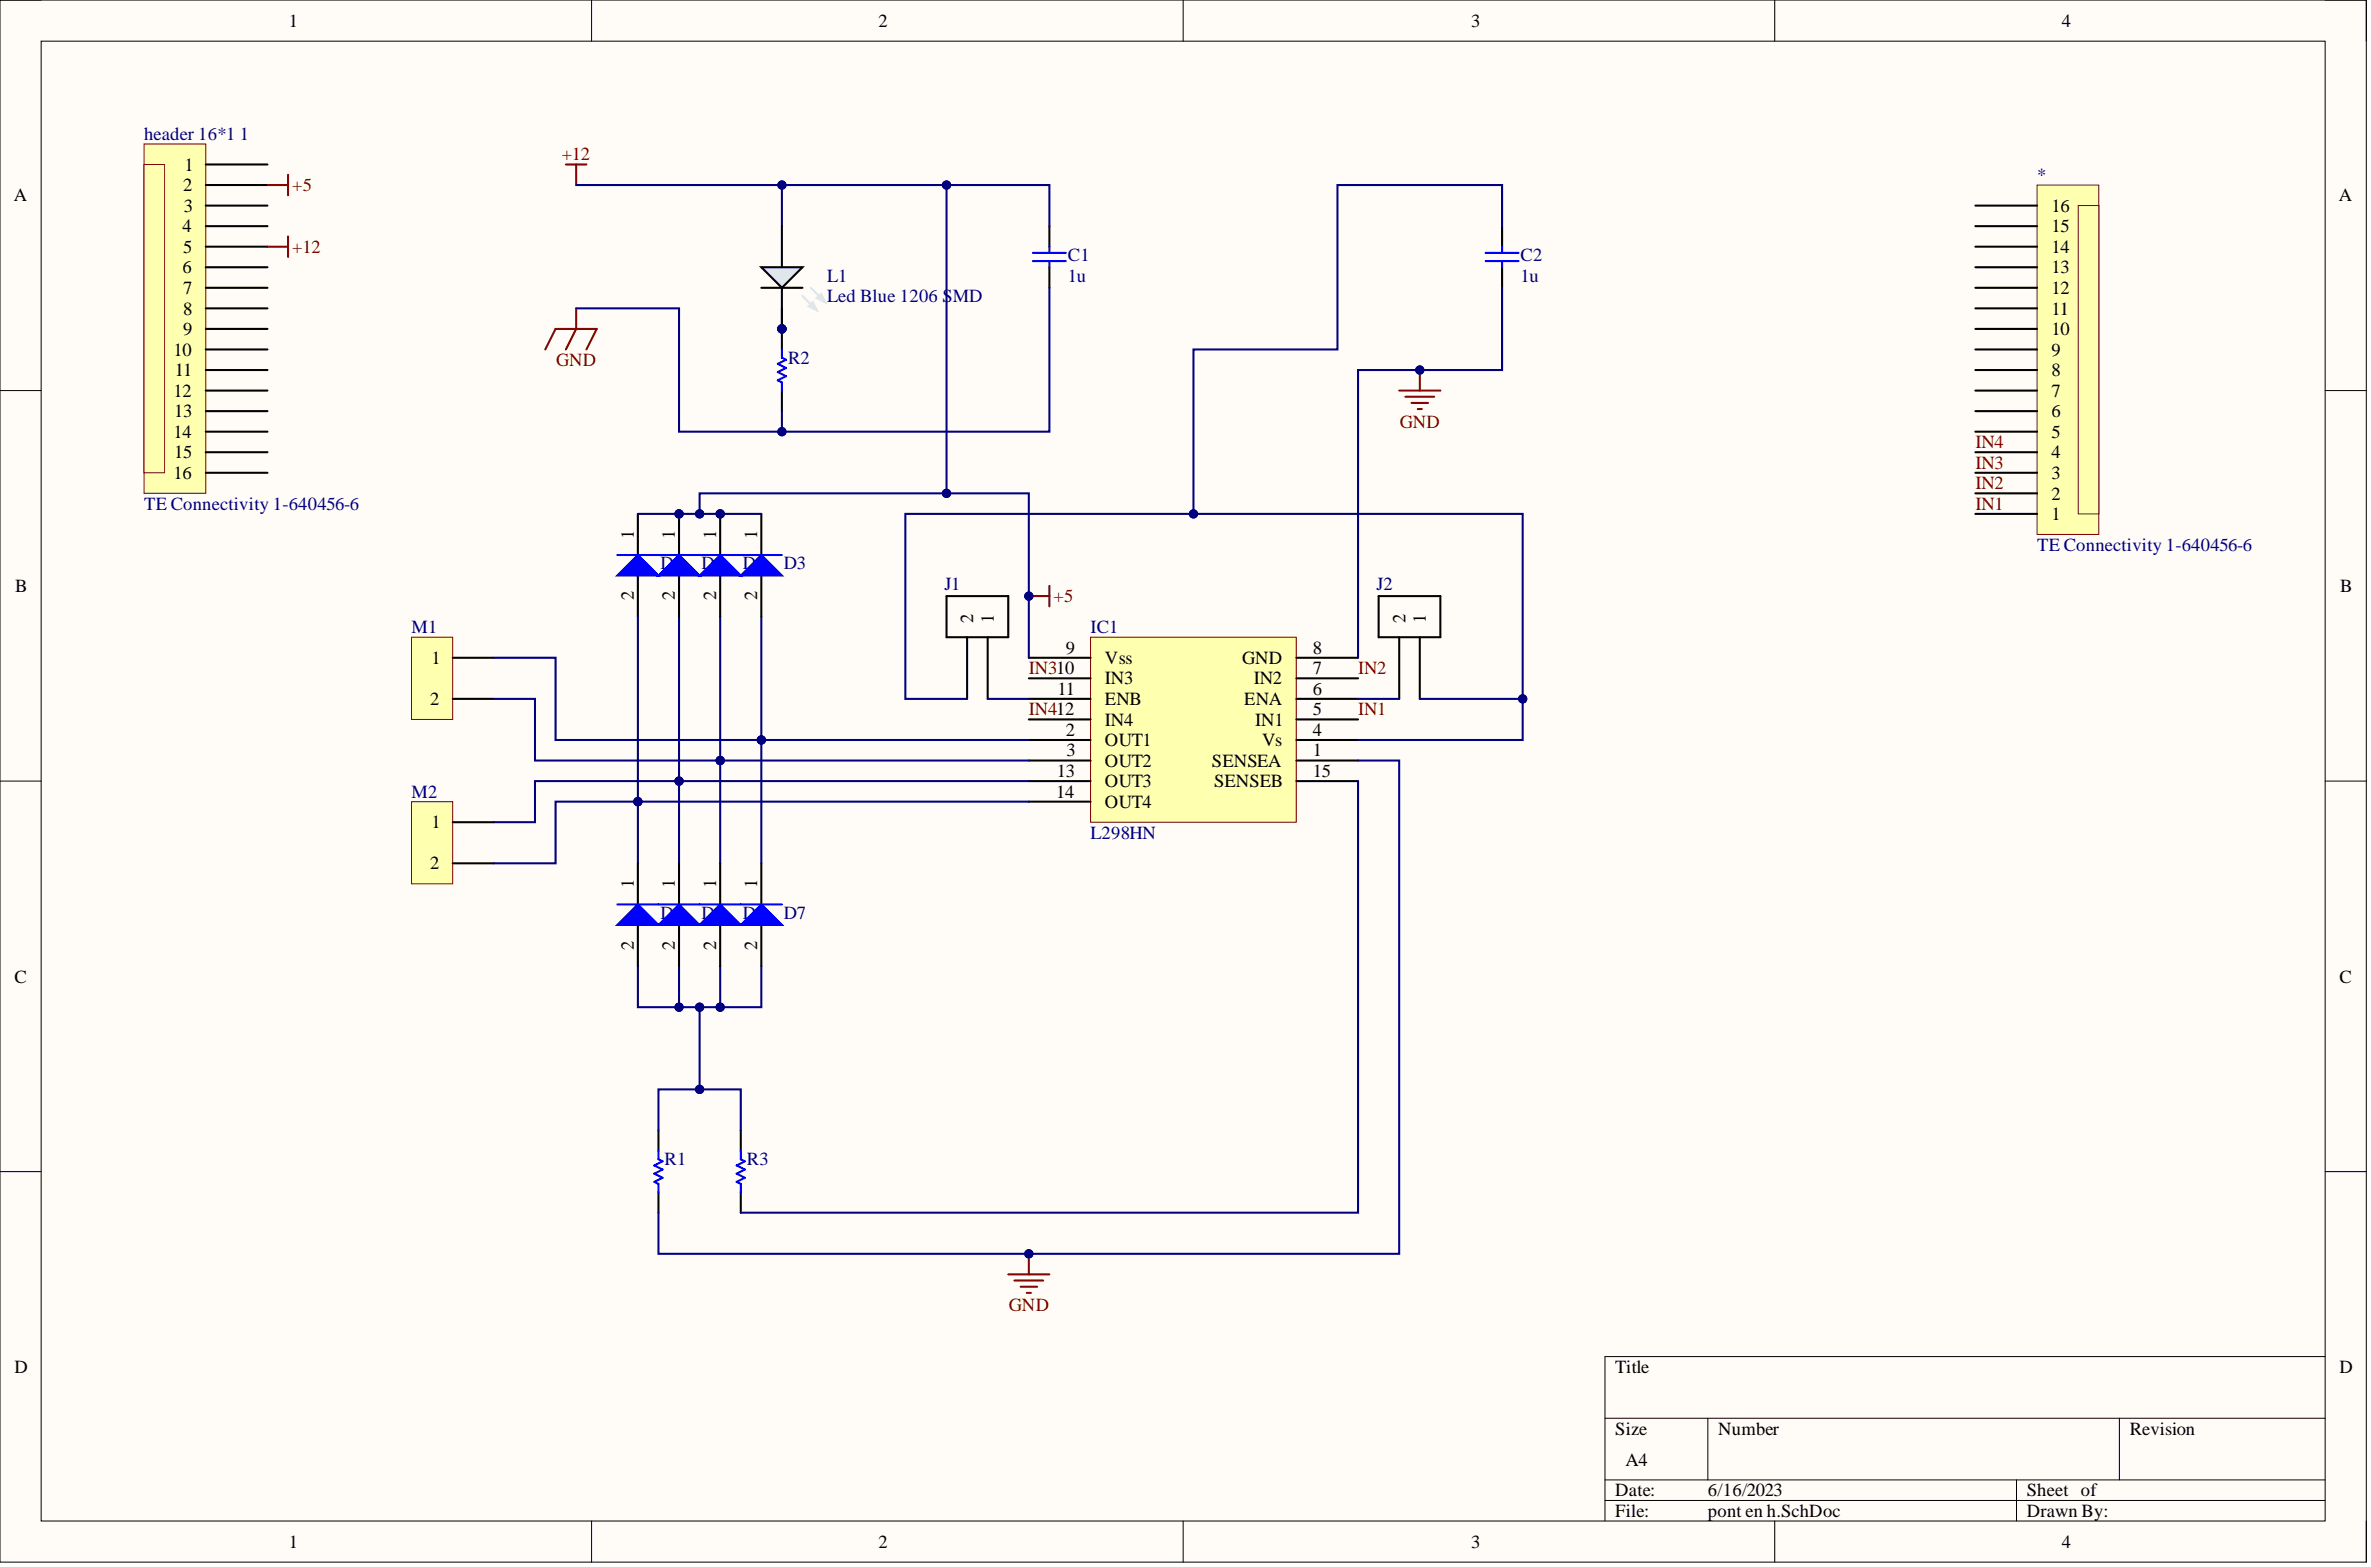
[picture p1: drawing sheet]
<svg xmlns="http://www.w3.org/2000/svg" width="292mm" height="193mm" viewBox="0 0 292 193" stroke-linecap="round" stroke-linejoin="round" font-family="sans-serif">
<defs><g id="words">
<g font-size="2.3">
<text x="35.6" y="3.3">1</text>
<text x="108.2" y="3.3">2</text>
<text x="181.3" y="3.3">3</text>
<text x="254" y="3.3">4</text>
<text x="22.6" y="23.5">2</text>
<text x="22.7" y="21">1</text>
<text x="1.7" y="24.8">A</text>
<text x="22.5" y="28.6">4</text>
<text x="22.6" y="26.1">3</text>
<text x="252.7" y="28.6">15</text>
<text x="252.7" y="26.1">16</text>
<text x="288.1" y="24.8">A</text>
<text x="22.5" y="33.7">6</text>
<text x="22.6" y="31.1">5</text>
<text x="252.7" y="33.7">13</text>
<text x="252.7" y="31.1">14</text>
<text x="22.6" y="41.3">9</text>
<text x="22.6" y="36.2">7</text>
<text x="22.6" y="38.7">8</text>
<text x="252.7" y="41.3">10</text>
<text x="252.7" y="38.7">11</text>
<text x="252.7" y="36.2">12</text>
<text x="21.4" y="43.8">10</text>
<text x="21.5" y="46.3">11</text>
<text x="252.7" y="43.8">9</text>
<text x="252.7" y="46.3">8</text>
<text x="21.4" y="53.9">14</text>
<text x="21.4" y="48.9">12</text>
<text x="21.5" y="51.4">13</text>
<text x="252.7" y="53.9">5</text>
<text x="252.7" y="51.4">6</text>
<text x="252.7" y="48.9">7</text>
<text x="21.4" y="59">16</text>
<text x="21.5" y="56.5">15</text>
<text x="252.7" y="59">3</text>
<text x="252.7" y="56.5">4</text>
<text x="252.7" y="64">1</text>
<text x="252.7" y="61.5">2</text>
<text x="78.1" y="66.3" transform="rotate(-90 78.1 66.3)">1</text>
<text x="83.1" y="66.3" transform="rotate(-90 83.1 66.3)">1</text>
<text x="88.2" y="66.3" transform="rotate(-90 88.2 66.3)">1</text>
<text x="93.3" y="66.3" transform="rotate(-90 93.3 66.3)">1</text>
<text x="1.9" y="72.9">B</text>
<text x="78.1" y="73.9" transform="rotate(-90 78.1 73.9)">2</text>
<text x="83.1" y="73.9" transform="rotate(-90 83.1 73.9)">2</text>
<text x="88.2" y="73.9" transform="rotate(-90 88.2 73.9)">2</text>
<text x="93.3" y="73.9" transform="rotate(-90 93.3 73.9)">2</text>
<text x="119.9" y="76.7" transform="rotate(-90 119.9 76.7)">2</text>
<text x="122.4" y="76.7" transform="rotate(-90 122.4 76.7)">1</text>
<text x="173.1" y="76.7" transform="rotate(-90 173.1 76.7)">2</text>
<text x="175.7" y="76.7" transform="rotate(-90 175.7 76.7)">1</text>
<text x="288.3" y="72.9">B</text>
<text x="53.1" y="81.8">1</text>
<text x="131.3" y="80.5">9</text>
<text x="136.1" y="81.8">Vss</text>
<text x="153" y="81.8">GND</text>
<text x="161.7" y="83">7</text>
<text x="161.7" y="80.5">8</text>
<text x="53" y="86.8">2</text>
<text x="130.3" y="85.6">11</text>
<text x="136.1" y="84.3">IN3</text>
<text x="136.1" y="86.8">ENB</text>
<text x="136.1" y="89.4">IN4</text>
<text x="153.3" y="86.8">ENA</text>
<text x="154.5" y="84.3">IN2</text>
<text x="154.6" y="89.4">IN1</text>
<text x="161.7" y="88.1">5</text>
<text x="161.7" y="85.6">6</text>
<text x="130.2" y="95.7">13</text>
<text x="131.3" y="90.6">2</text>
<text x="131.4" y="93.2">3</text>
<text x="136.1" y="91.9">OUT1</text>
<text x="136.1" y="94.4">OUT2</text>
<text x="149.3" y="94.4">SENSEA</text>
<text x="155.5" y="91.9">Vs</text>
<text x="161.7" y="95.7">15</text>
<text x="161.7" y="93.2">1</text>
<text x="161.7" y="90.6">4</text>
<text x="130.1" y="98.2">14</text>
<text x="136.1" y="96.9">OUT3</text>
<text x="136.1" y="99.5">OUT4</text>
<text x="149.6" y="96.9">SENSEB</text>
<text x="53" y="107.1">2</text>
<text x="53.1" y="102">1</text>
<text x="78.1" y="109.3" transform="rotate(-90 78.1 109.3)">1</text>
<text x="83.1" y="109.3" transform="rotate(-90 83.1 109.3)">1</text>
<text x="88.2" y="109.3" transform="rotate(-90 88.2 109.3)">1</text>
<text x="93.3" y="109.3" transform="rotate(-90 93.3 109.3)">1</text>
<text x="78.1" y="116.9" transform="rotate(-90 78.1 116.9)">2</text>
<text x="83.1" y="116.9" transform="rotate(-90 83.1 116.9)">2</text>
<text x="88.2" y="116.9" transform="rotate(-90 88.2 116.9)">2</text>
<text x="93.3" y="116.9" transform="rotate(-90 93.3 116.9)">2</text>
<text x="1.8" y="121">C</text>
<text x="288.2" y="121">C</text>
<text x="1.8" y="169.1">D</text>
<text x="199" y="169.1">Title</text>
<text x="288.2" y="169.1">D</text>
<text x="199" y="176.7">Size</text>
<text x="211.7" y="176.7">Number</text>
<text x="262.4" y="176.7">Revision</text>
<text x="199" y="184.3">Date:</text>
<text x="200.3" y="180.5">A4</text>
<text x="210.4" y="184.3">6/16/2023</text>
<text x="249.7" y="184.3">Sheet of</text>
<text x="35.6" y="190.6">1</text>
<text x="108.2" y="190.6">2</text>
<text x="181.3" y="190.6">3</text>
<text x="199" y="186.8">File:</text>
<text x="210.4" y="186.8">pont en h.SchDoc</text>
<text x="249.7" y="186.8">Drawn By:</text>
<text x="254" y="190.6">4</text>
</g>
<g font-size="2.3" fill="#000080">
<text x="17.7" y="17.2">header 16*1</text>
<text x="29.6" y="17.2">1</text>
<text x="251" y="22.3">*</text>
<text x="101.9" y="34.7">L1</text>
<text x="131.6" y="32.2">C1</text>
<text x="131.6" y="34.7">1u</text>
<text x="187.3" y="32.2">C2</text>
<text x="187.3" y="34.7">1u</text>
<text x="101.9" y="37.2">Led Blue 1206 SMD</text>
<text x="97.1" y="44.8">R2</text>
<text x="17.7" y="62.8">TE Connectivity 1-640456-6</text>
<text x="81.4" y="70.1">D9</text>
<text x="86.4" y="70.1">D1</text>
<text x="91.5" y="70.1">D2</text>
<text x="96.6" y="70.1">D3</text>
<text x="251" y="67.8">TE Connectivity 1-640456-6</text>
<text x="50.7" y="78">M1</text>
<text x="116.4" y="72.6">J1</text>
<text x="134.4" y="78">IC1</text>
<text x="169.6" y="72.6">J2</text>
<text x="50.7" y="98.2">M2</text>
<text x="134.4" y="103.3">L298HN</text>
<text x="81.4" y="113.1">D4</text>
<text x="86.4" y="113.1">D5</text>
<text x="91.5" y="113.1">D6</text>
<text x="96.6" y="113.1">D7</text>
<text x="81.9" y="143.5">R1</text>
<text x="92" y="143.5">R3</text>
</g>
<g font-size="2.3" fill="#800000">
<text x="36" y="23.5">+5</text>
<text x="69.2" y="19.7">+12</text>
<text x="36" y="31.1">+12</text>
<text x="68.5" y="45.1">GND</text>
<text x="172.5" y="52.7">GND</text>
<text x="243.4" y="57.7">IN3</text>
<text x="243.4" y="55.2">IN4</text>
<text x="243.4" y="62.8">IN1</text>
<text x="243.4" y="60.2">IN2</text>
<text x="129.8" y="74.2">+5</text>
<text x="126.7" y="83">IN310</text>
<text x="167.3" y="83">IN2</text>
<text x="126.7" y="88.1">IN412</text>
<text x="167.3" y="88.1">IN1</text>
<text x="124.3" y="161.5">GND</text>
</g>
</g></defs>
<path d="M0 0h291.5v192.4h-291.5z" fill-rule="evenodd" fill="#fffcf8"/>
<path d="M0 0h291.5v192.4h-291.5z" fill="none" stroke="#000" stroke-width=".12"/>
<path d="M5.1 5.1h281.4v182.2h-281.4z" fill-rule="evenodd" fill="#fffcf8"/>
<g fill="none" stroke="#000" stroke-width=".12">
<path d="M0 0h5.1M5.1 5.1h281.4v182.2h-281.4zM72.9 0v5.1M145.8 0v5.1M218.6 0v5.1M286.5 0h5v5.1M0 48.1h5.1M286.5 48.1h5M0 96.2h5.1M286.5 96.2h5M0 144.3h5.1M286.5 144.3h5"/>
<path d="M197.7 174.7h88.8M210.4 174.7v7.5M261.1 174.7v7.5M286.5 167.1h-88.8v20.2M72.9 187.3v5.1M145.8 187.3v5.1M197.7 182.2h88.8M197.7 184.8h88.8M218.6 187.3v5.1M248.4 182.2v5.1M291.5 187.3v5.1"/>
</g>
<path d="M134.4 78.5h25.3v22.8h-25.3z" fill-rule="evenodd" fill="#ffffb0"/>
<path d="M134.4 78.5h25.3v22.8h-25.3z" fill="none" stroke="#800000" stroke-width=".12"/>
<g fill="none" stroke="#000" stroke-width=".25">
<path d="M129.3 27.8v2.6M129.3 32.9v2.5M185.1 27.8v2.6M185.1 32.9v2.5M126.7 81h7.7M126.7 83.5h7.7M126.7 86.1h7.7M126.7 88.6h7.7M126.7 91.1h7.7M126.7 93.7h7.7M126.7 96.2h7.7M126.7 98.7h7.7"/>
<path d="M159.7 81h7.6M159.7 83.5h7.6M159.7 86.1h7.6M159.7 88.6h7.6M159.7 91.1h7.6M159.7 93.7h7.6M159.7 96.2h7.6"/>
</g>
<path d="M69.7 20.3h2.5M71 20.3v2.5M71 38v2.5l-1.3 2.5M67.2 43l1.2-2.5h5.1l-1.3 2.5M172.4 48.1h5M173.1 48.9h3.6M173.9 49.6h2M174.7 50.4h.5M174.9 45.6v2.5" fill="none" stroke="#800000" stroke-width=".25"/>
<path d="M127.3 31.1h4M127.3 32.2h4M129.3 30.4v.7M129.3 32.2v.7M183 31.1h4.1M183 32.2h4.1M185.1 30.4v.7M185.1 32.2v.7" fill="none" stroke="#00f" stroke-width=".25"/>
<circle cx="174.9" cy="45.6" r=".51" fill="#000080"/>
<circle cx="174.9" cy="45.6" r=".51" fill="none" stroke="#000080" stroke-width=".12"/>
<path d="M124.2 156.9h5.1M125 157.7h3.5M125.7 158.5h2.1M126.5 159.2h.5M126.7 154.4v2.5" fill="none" stroke="#800000" stroke-width=".25"/>
<circle cx="126.7" cy="154.4" r=".51" fill="#000080"/>
<circle cx="126.7" cy="154.4" r=".51" fill="none" stroke="#000080" stroke-width=".12"/>
<path d="M17.7 17.7h7.6v43.1h-7.6z" fill-rule="evenodd" fill="#ffffb0"/>
<path d="M17.7 17.7h7.6v43.1h-7.6z" fill="none" stroke="#800000" stroke-width=".12"/>
<path d="M25.3 50.6h7.7M25.3 53.2h7.7" fill="none" stroke="#000" stroke-width=".25"/>
<path d="M17.7 20.3h2.6v37.9h-2.6z" fill-rule="evenodd" fill="#ffffb0"/>
<path d="M17.7 20.3h2.6v37.9h-2.6z" fill="none" stroke="#800000" stroke-width=".12"/>
<g fill="none" stroke="#000" stroke-width=".25">
<path d="M25.3 30.4h7.7M25.3 32.9h7.7M25.3 35.4h7.7M25.3 38h7.7M25.3 20.3h7.7M25.3 22.8h7.7M25.3 25.3h7.7M25.3 27.8h7.7M25.3 55.7h7.7M25.3 58.2h7.7M25.3 40.5h7.7M25.3 43h7.7"/>
<path d="M25.3 45.6h7.7M25.3 48.1h7.7"/>
</g>
<path d="M251 22.8h7.6v43h-7.6z" fill-rule="evenodd" fill="#ffffb0"/>
<path d="M251 22.8h7.6v43h-7.6z" fill="none" stroke="#800000" stroke-width=".12"/>
<path d="M243.4 32.9h7.6M243.4 30.4h7.6" fill="none" stroke="#000" stroke-width=".25"/>
<path d="M256 25.3h2.6v38h-2.6z" fill-rule="evenodd" fill="#ffffb0"/>
<path d="M256 25.3h2.6v38h-2.6z" fill="none" stroke="#800000" stroke-width=".12"/>
<g fill="none" stroke="#000" stroke-width=".25">
<path d="M243.4 27.8h7.6M243.4 25.3h7.6M243.4 38h7.6M243.4 35.4h7.6M243.4 43h7.6M243.4 40.5h7.6M243.4 53.2h7.6M243.4 50.6h7.6M243.4 48.1h7.6M243.4 45.6h7.6M243.4 58.2h7.6M243.4 55.7h7.6"/>
<path d="M243.4 63.3h7.6M243.4 60.8h7.6"/>
</g>
<path d="M33 22.8h2.5M33 30.4h2.5M35.5 21.5v2.6M35.5 29.1v2.5M126.7 73.4h2.6M129.3 72.1v2.6" fill="none" stroke="#800000" stroke-width=".25"/>
<circle cx="126.7" cy="73.4" r=".51" fill="#000080"/>
<circle cx="126.7" cy="73.4" r=".51" fill="none" stroke="#000080" stroke-width=".12"/>
<circle cx="96.3" cy="40.5" r=".51" fill="#000080"/>
<circle cx="96.3" cy="40.5" r=".51" fill="none" stroke="#000080" stroke-width=".12"/>
<path d="M96.3 40.5v2.5" fill="none" stroke="#000" stroke-width=".25"/>
<circle cx="96.3" cy="40.5" r=".51" fill="#000080"/>
<circle cx="96.3" cy="40.5" r=".51" fill="none" stroke="#000080" stroke-width=".12"/>
<path d="M96.3 48.1v2.5M81.1 139.2v2.5M91.3 139.2v2.5M81.1 146.8v2.5M91.3 146.8v2.5" fill="none" stroke="#000" stroke-width=".25"/>
<path d="M96.3 43v1l.5 .3-1 .5 1 .5-1 .5 1 .5-1 .5 .5 .3v1M81.1 141.7v1.1l.5 .2-1 .5 1 .5-1 .5 1 .5-1 .5 .5 .3v1M91.3 141.7v1.1l.5 .2-1 .5 1 .5-1 .5 1 .5-1 .5 .5 .3v1" fill="none" stroke="#00f" stroke-width=".25"/>
<path d="M50.7 78.5h5.1v10.1h-5.1z" fill-rule="evenodd" fill="#ffffb0"/>
<path d="M50.7 78.5h5.1v10.1h-5.1z" fill="none" stroke="#800000" stroke-width=".12"/>
<path d="M55.8 81h5M55.8 86.1h5" fill="none" stroke="#000" stroke-width=".25"/>
<path d="M50.7 98.7h5.1v10.1h-5.1z" fill-rule="evenodd" fill="#ffffb0"/>
<path d="M50.7 98.7h5.1v10.1h-5.1z" fill="none" stroke="#800000" stroke-width=".12"/>
<path d="M78.6 63.3v5M78.6 70.9v5M116.6 73.4h7.6v5.1h-7.6zM119.1 78.5v7.6M121.7 78.5v7.6M169.8 73.4h7.6v5.1h-7.6zM172.4 78.5v7.6M174.9 78.5v7.6M55.8 101.3h5M55.8 106.3h5" fill="none" stroke="#000" stroke-width=".25"/>
<path d="M76 70.9l2.6-2.6 2.5 2.6z" fill="#00f"/>
<path d="M76 70.9l2.6-2.6 2.5 2.6zM76 68.3h5.1" fill="none" stroke="#00f" stroke-width=".25"/>
<path d="M88.7 75.9v30.4M121.7 86.1h5" fill="none" stroke="#000080" stroke-width=".25"/>
<circle cx="88.7" cy="93.7" r=".51" fill="#000080"/>
<circle cx="88.7" cy="93.7" r=".51" fill="none" stroke="#000080" stroke-width=".12"/>
<path d="M93.8 75.9v30.4" fill="none" stroke="#000080" stroke-width=".25"/>
<circle cx="93.8" cy="91.1" r=".51" fill="#000080"/>
<circle cx="93.8" cy="91.1" r=".51" fill="none" stroke="#000080" stroke-width=".12"/>
<path d="M96.3 22.8v5" fill="none" stroke="#000080" stroke-width=".25"/>
<circle cx="96.3" cy="22.8" r=".51" fill="#000080"/>
<circle cx="96.3" cy="22.8" r=".51" fill="none" stroke="#000080" stroke-width=".12"/>
<path d="M71 22.8h45.6" fill="none" stroke="#000080" stroke-width=".25"/>
<circle cx="96.3" cy="22.8" r=".51" fill="#000080"/>
<circle cx="96.3" cy="22.8" r=".51" fill="none" stroke="#000080" stroke-width=".12"/>
<circle cx="116.6" cy="22.8" r=".51" fill="#000080"/>
<circle cx="116.6" cy="22.8" r=".51" fill="none" stroke="#000080" stroke-width=".12"/>
<path d="M83.7 119v5" fill="none" stroke="#000080" stroke-width=".25"/>
<circle cx="83.7" cy="124" r=".51" fill="#000080"/>
<circle cx="83.7" cy="124" r=".51" fill="none" stroke="#000080" stroke-width=".12"/>
<path d="M93.8 119v5h-7.6" fill="none" stroke="#000080" stroke-width=".25"/>
<circle cx="86.2" cy="124" r=".51" fill="#000080"/>
<circle cx="86.2" cy="124" r=".51" fill="none" stroke="#000080" stroke-width=".12"/>
<circle cx="88.7" cy="124" r=".51" fill="#000080"/>
<circle cx="88.7" cy="124" r=".51" fill="none" stroke="#000080" stroke-width=".12"/>
<path d="M88.7 119v5" fill="none" stroke="#000080" stroke-width=".25"/>
<circle cx="88.7" cy="124" r=".51" fill="#000080"/>
<circle cx="88.7" cy="124" r=".51" fill="none" stroke="#000080" stroke-width=".12"/>
<path d="M83.7 75.9v20.3h43" fill="none" stroke="#000080" stroke-width=".25"/>
<circle cx="83.7" cy="96.2" r=".51" fill="#000080"/>
<circle cx="83.7" cy="96.2" r=".51" fill="none" stroke="#000080" stroke-width=".12"/>
<path d="M60.8 86.1h5.1v7.6h22.8" fill="none" stroke="#000080" stroke-width=".25"/>
<circle cx="88.7" cy="93.7" r=".51" fill="#000080"/>
<circle cx="88.7" cy="93.7" r=".51" fill="none" stroke="#000080" stroke-width=".12"/>
<path d="M88.7 93.7h38" fill="none" stroke="#000080" stroke-width=".25"/>
<circle cx="88.7" cy="93.7" r=".51" fill="#000080"/>
<circle cx="88.7" cy="93.7" r=".51" fill="none" stroke="#000080" stroke-width=".12"/>
<path d="M60.8 81h7.6v10.1h25.4" fill="none" stroke="#000080" stroke-width=".25"/>
<circle cx="93.8" cy="91.1" r=".51" fill="#000080"/>
<circle cx="93.8" cy="91.1" r=".51" fill="none" stroke="#000080" stroke-width=".12"/>
<path d="M93.8 91.1h32.9" fill="none" stroke="#000080" stroke-width=".25"/>
<circle cx="93.8" cy="91.1" r=".51" fill="#000080"/>
<circle cx="93.8" cy="91.1" r=".51" fill="none" stroke="#000080" stroke-width=".12"/>
<path d="M83.7 96.2h-17.8v5.1h-5.1" fill="none" stroke="#000080" stroke-width=".25"/>
<circle cx="83.7" cy="96.2" r=".51" fill="#000080"/>
<circle cx="83.7" cy="96.2" r=".51" fill="none" stroke="#000080" stroke-width=".12"/>
<path d="M126.7 98.7h-58.3v7.6h-7.6" fill="none" stroke="#000080" stroke-width=".25"/>
<circle cx="78.6" cy="98.7" r=".51" fill="#000080"/>
<circle cx="78.6" cy="98.7" r=".51" fill="none" stroke="#000080" stroke-width=".12"/>
<path d="M83.7 96.2v10.1" fill="none" stroke="#000080" stroke-width=".25"/>
<circle cx="83.7" cy="96.2" r=".51" fill="#000080"/>
<circle cx="83.7" cy="96.2" r=".51" fill="none" stroke="#000080" stroke-width=".12"/>
<path d="M78.6 75.9v22.8" fill="none" stroke="#000080" stroke-width=".25"/>
<circle cx="78.6" cy="98.7" r=".51" fill="#000080"/>
<circle cx="78.6" cy="98.7" r=".51" fill="none" stroke="#000080" stroke-width=".12"/>
<path d="M78.6 98.7v7.6" fill="none" stroke="#000080" stroke-width=".25"/>
<circle cx="78.6" cy="98.7" r=".51" fill="#000080"/>
<circle cx="78.6" cy="98.7" r=".51" fill="none" stroke="#000080" stroke-width=".12"/>
<path d="M167.3 96.2v53.1h-76M187.6 86.1v5h-20.3" fill="none" stroke="#000080" stroke-width=".25"/>
<circle cx="187.6" cy="86.1" r=".51" fill="#000080"/>
<circle cx="187.6" cy="86.1" r=".51" fill="none" stroke="#000080" stroke-width=".12"/>
<path d="M86.2 63.3v-2.5h40.5v20.2" fill="none" stroke="#000080" stroke-width=".25"/>
<circle cx="86.2" cy="63.3" r=".51" fill="#000080"/>
<circle cx="86.2" cy="63.3" r=".51" fill="none" stroke="#000080" stroke-width=".12"/>
<circle cx="116.6" cy="60.8" r=".51" fill="#000080"/>
<circle cx="116.6" cy="60.8" r=".51" fill="none" stroke="#000080" stroke-width=".12"/>
<circle cx="126.7" cy="73.4" r=".51" fill="#000080"/>
<circle cx="126.7" cy="73.4" r=".51" fill="none" stroke="#000080" stroke-width=".12"/>
<path d="M78.6 119v5h7.6v10.2h5.1v5" fill="none" stroke="#000080" stroke-width=".25"/>
<circle cx="86.2" cy="134.2" r=".51" fill="#000080"/>
<circle cx="86.2" cy="134.2" r=".51" fill="none" stroke="#000080" stroke-width=".12"/>
<circle cx="86.2" cy="124" r=".51" fill="#000080"/>
<circle cx="86.2" cy="124" r=".51" fill="none" stroke="#000080" stroke-width=".12"/>
<circle cx="83.7" cy="124" r=".51" fill="#000080"/>
<circle cx="83.7" cy="124" r=".51" fill="none" stroke="#000080" stroke-width=".12"/>
<path d="M86.2 134.2h-5.1v5" fill="none" stroke="#000080" stroke-width=".25"/>
<circle cx="86.2" cy="134.2" r=".51" fill="#000080"/>
<circle cx="86.2" cy="134.2" r=".51" fill="none" stroke="#000080" stroke-width=".12"/>
<path d="M167.3 93.7h5.1v60.7h-91.3v-5.1" fill="none" stroke="#000080" stroke-width=".25"/>
<circle cx="126.7" cy="154.4" r=".51" fill="#000080"/>
<circle cx="126.7" cy="154.4" r=".51" fill="none" stroke="#000080" stroke-width=".12"/>
<path d="M96.3 38v2.5" fill="none" stroke="#000080" stroke-width=".25"/>
<circle cx="96.3" cy="40.5" r=".51" fill="#000080"/>
<circle cx="96.3" cy="40.5" r=".51" fill="none" stroke="#000080" stroke-width=".12"/>
<path d="M96.3 50.6v2.6" fill="none" stroke="#000080" stroke-width=".25"/>
<circle cx="96.3" cy="53.2" r=".51" fill="#000080"/>
<circle cx="96.3" cy="53.2" r=".51" fill="none" stroke="#000080" stroke-width=".12"/>
<path d="M147 63.3h-35.5v22.8h7.6M167.3 86.1h5.1" fill="none" stroke="#000080" stroke-width=".25"/>
<circle cx="147" cy="63.3" r=".51" fill="#000080"/>
<circle cx="147" cy="63.3" r=".51" fill="none" stroke="#000080" stroke-width=".12"/>
<circle cx="83.7" cy="63.3" r=".51" fill="#000080"/>
<circle cx="83.7" cy="63.3" r=".51" fill="none" stroke="#000080" stroke-width=".12"/>
<path d="M83.7 63.3v5M83.7 70.9v5" fill="none" stroke="#000" stroke-width=".25"/>
<circle cx="83.7" cy="63.3" r=".51" fill="#000080"/>
<circle cx="83.7" cy="63.3" r=".51" fill="none" stroke="#000080" stroke-width=".12"/>
<path d="M81.1 70.9l2.6-2.6 2.5 2.6z" fill="#00f"/>
<path d="M81.1 70.9l2.6-2.6 2.5 2.6zM81.1 68.3h5.1" fill="none" stroke="#00f" stroke-width=".25"/>
<circle cx="88.7" cy="63.3" r=".51" fill="#000080"/>
<circle cx="88.7" cy="63.3" r=".51" fill="none" stroke="#000080" stroke-width=".12"/>
<path d="M88.7 63.3v5M88.7 70.9v5" fill="none" stroke="#000" stroke-width=".25"/>
<circle cx="88.7" cy="63.3" r=".51" fill="#000080"/>
<circle cx="88.7" cy="63.3" r=".51" fill="none" stroke="#000080" stroke-width=".12"/>
<path d="M86.2 70.9l2.5-2.6 2.6 2.6z" fill="#00f"/>
<path d="M86.2 70.9l2.5-2.6 2.6 2.6zM86.2 68.3h5.1" fill="none" stroke="#00f" stroke-width=".25"/>
<path d="M93.8 63.3v5M93.8 70.9v5" fill="none" stroke="#000" stroke-width=".25"/>
<path d="M91.3 70.9l2.5-2.6 2.5 2.6z" fill="#00f"/>
<path d="M91.3 70.9l2.5-2.6 2.5 2.6zM91.3 68.3h5" fill="none" stroke="#00f" stroke-width=".25"/>
<path d="M78.6 106.3v5.1M78.6 113.9v5.1" fill="none" stroke="#000" stroke-width=".25"/>
<path d="M76 113.9l2.6-2.5 2.5 2.5z" fill="#00f"/>
<path d="M76 113.9l2.6-2.5 2.5 2.5zM76 111.4h5.1" fill="none" stroke="#00f" stroke-width=".25"/>
<path d="M83.7 106.3v5.1M83.7 113.9v5.1" fill="none" stroke="#000" stroke-width=".25"/>
<path d="M81.1 113.9l2.6-2.5 2.5 2.5z" fill="#00f"/>
<path d="M81.1 113.9l2.6-2.5 2.5 2.5zM81.1 111.4h5.1" fill="none" stroke="#00f" stroke-width=".25"/>
<path d="M88.7 106.3v5.1M88.7 113.9v5.1" fill="none" stroke="#000" stroke-width=".25"/>
<path d="M86.2 113.9l2.5-2.5 2.6 2.5z" fill="#00f"/>
<path d="M86.2 113.9l2.5-2.5 2.6 2.5zM86.2 111.4h5.1" fill="none" stroke="#00f" stroke-width=".25"/>
<path d="M93.8 106.3v5.1M93.8 113.9v5.1" fill="none" stroke="#000" stroke-width=".25"/>
<path d="M91.3 113.9l2.5-2.5 2.5 2.5z" fill="#00f"/>
<path d="M91.3 113.9l2.5-2.5 2.5 2.5zM91.3 111.4h5" fill="none" stroke="#00f" stroke-width=".25"/>
<path d="M129.3 35.4v17.8h-45.6v-15.2h-12.7" fill="none" stroke="#000080" stroke-width=".25"/>
<circle cx="96.3" cy="53.2" r=".51" fill="#000080"/>
<circle cx="96.3" cy="53.2" r=".51" fill="none" stroke="#000080" stroke-width=".12"/>
<path d="M78.6 63.3h15.2" fill="none" stroke="#000080" stroke-width=".25"/>
<circle cx="83.7" cy="63.3" r=".51" fill="#000080"/>
<circle cx="83.7" cy="63.3" r=".51" fill="none" stroke="#000080" stroke-width=".12"/>
<circle cx="86.2" cy="63.3" r=".51" fill="#000080"/>
<circle cx="86.2" cy="63.3" r=".51" fill="none" stroke="#000080" stroke-width=".12"/>
<circle cx="88.7" cy="63.3" r=".51" fill="#000080"/>
<circle cx="88.7" cy="63.3" r=".51" fill="none" stroke="#000080" stroke-width=".12"/>
<path d="M129.3 27.8v-5h-12.7v38" fill="none" stroke="#000080" stroke-width=".25"/>
<circle cx="116.6" cy="60.8" r=".51" fill="#000080"/>
<circle cx="116.6" cy="60.8" r=".51" fill="none" stroke="#000080" stroke-width=".12"/>
<circle cx="116.6" cy="22.8" r=".51" fill="#000080"/>
<circle cx="116.6" cy="22.8" r=".51" fill="none" stroke="#000080" stroke-width=".12"/>
<path d="M185.1 27.8v-5h-20.3v20.2h-17.8v20.3h40.6v22.8h-12.7" fill="none" stroke="#000080" stroke-width=".25"/>
<circle cx="187.6" cy="86.1" r=".51" fill="#000080"/>
<circle cx="187.6" cy="86.1" r=".51" fill="none" stroke="#000080" stroke-width=".12"/>
<circle cx="147" cy="63.3" r=".51" fill="#000080"/>
<circle cx="147" cy="63.3" r=".51" fill="none" stroke="#000080" stroke-width=".12"/>
<path d="M185.1 35.4v10.2h-17.8v35.4" fill="none" stroke="#000080" stroke-width=".25"/>
<circle cx="174.9" cy="45.6" r=".51" fill="#000080"/>
<circle cx="174.9" cy="45.6" r=".51" fill="none" stroke="#000080" stroke-width=".12"/>
<circle cx="96.3" cy="40.5" r=".51" fill="#000080"/>
<circle cx="96.3" cy="40.5" r=".51" fill="none" stroke="#000080" stroke-width=".12"/>
<path d="M96.3 27.8v5.1M96.3 35.4v5.1" fill="none" stroke="#000" stroke-width=".25"/>
<circle cx="96.3" cy="40.5" r=".51" fill="#000080"/>
<circle cx="96.3" cy="40.5" r=".51" fill="none" stroke="#000080" stroke-width=".12"/>
<path d="M93.8 32.9h5.1l-2.6 2.5z" fill="#ccecff"/>
<path d="M93.8 32.9h5.1l-2.6 2.5z" fill="none" stroke="#000" stroke-width=".25"/>
<path d="M98.9 36.5l1.7 1.7M99.9 35.4l1.8 1.8" fill="none" stroke="#ccecff" stroke-width=".25"/>
<path d="M99.6 37.7l.5-.5 .5 1z" fill="#ccecff"/>
<path d="M99.6 37.7l.5-.5 .5 1z" fill="none" stroke="#ccecff" stroke-width=".25"/>
<path d="M100.6 36.7l.5-.5 .6 1z" fill="#ccecff"/>
<path d="M100.6 36.7l.5-.5 .6 1z" fill="none" stroke="#ccecff" stroke-width=".25"/>
<path d="M93.8 35.4h5.1" fill="none" stroke="#000" stroke-width=".25"/>
<use href="#words"/>
</svg>
